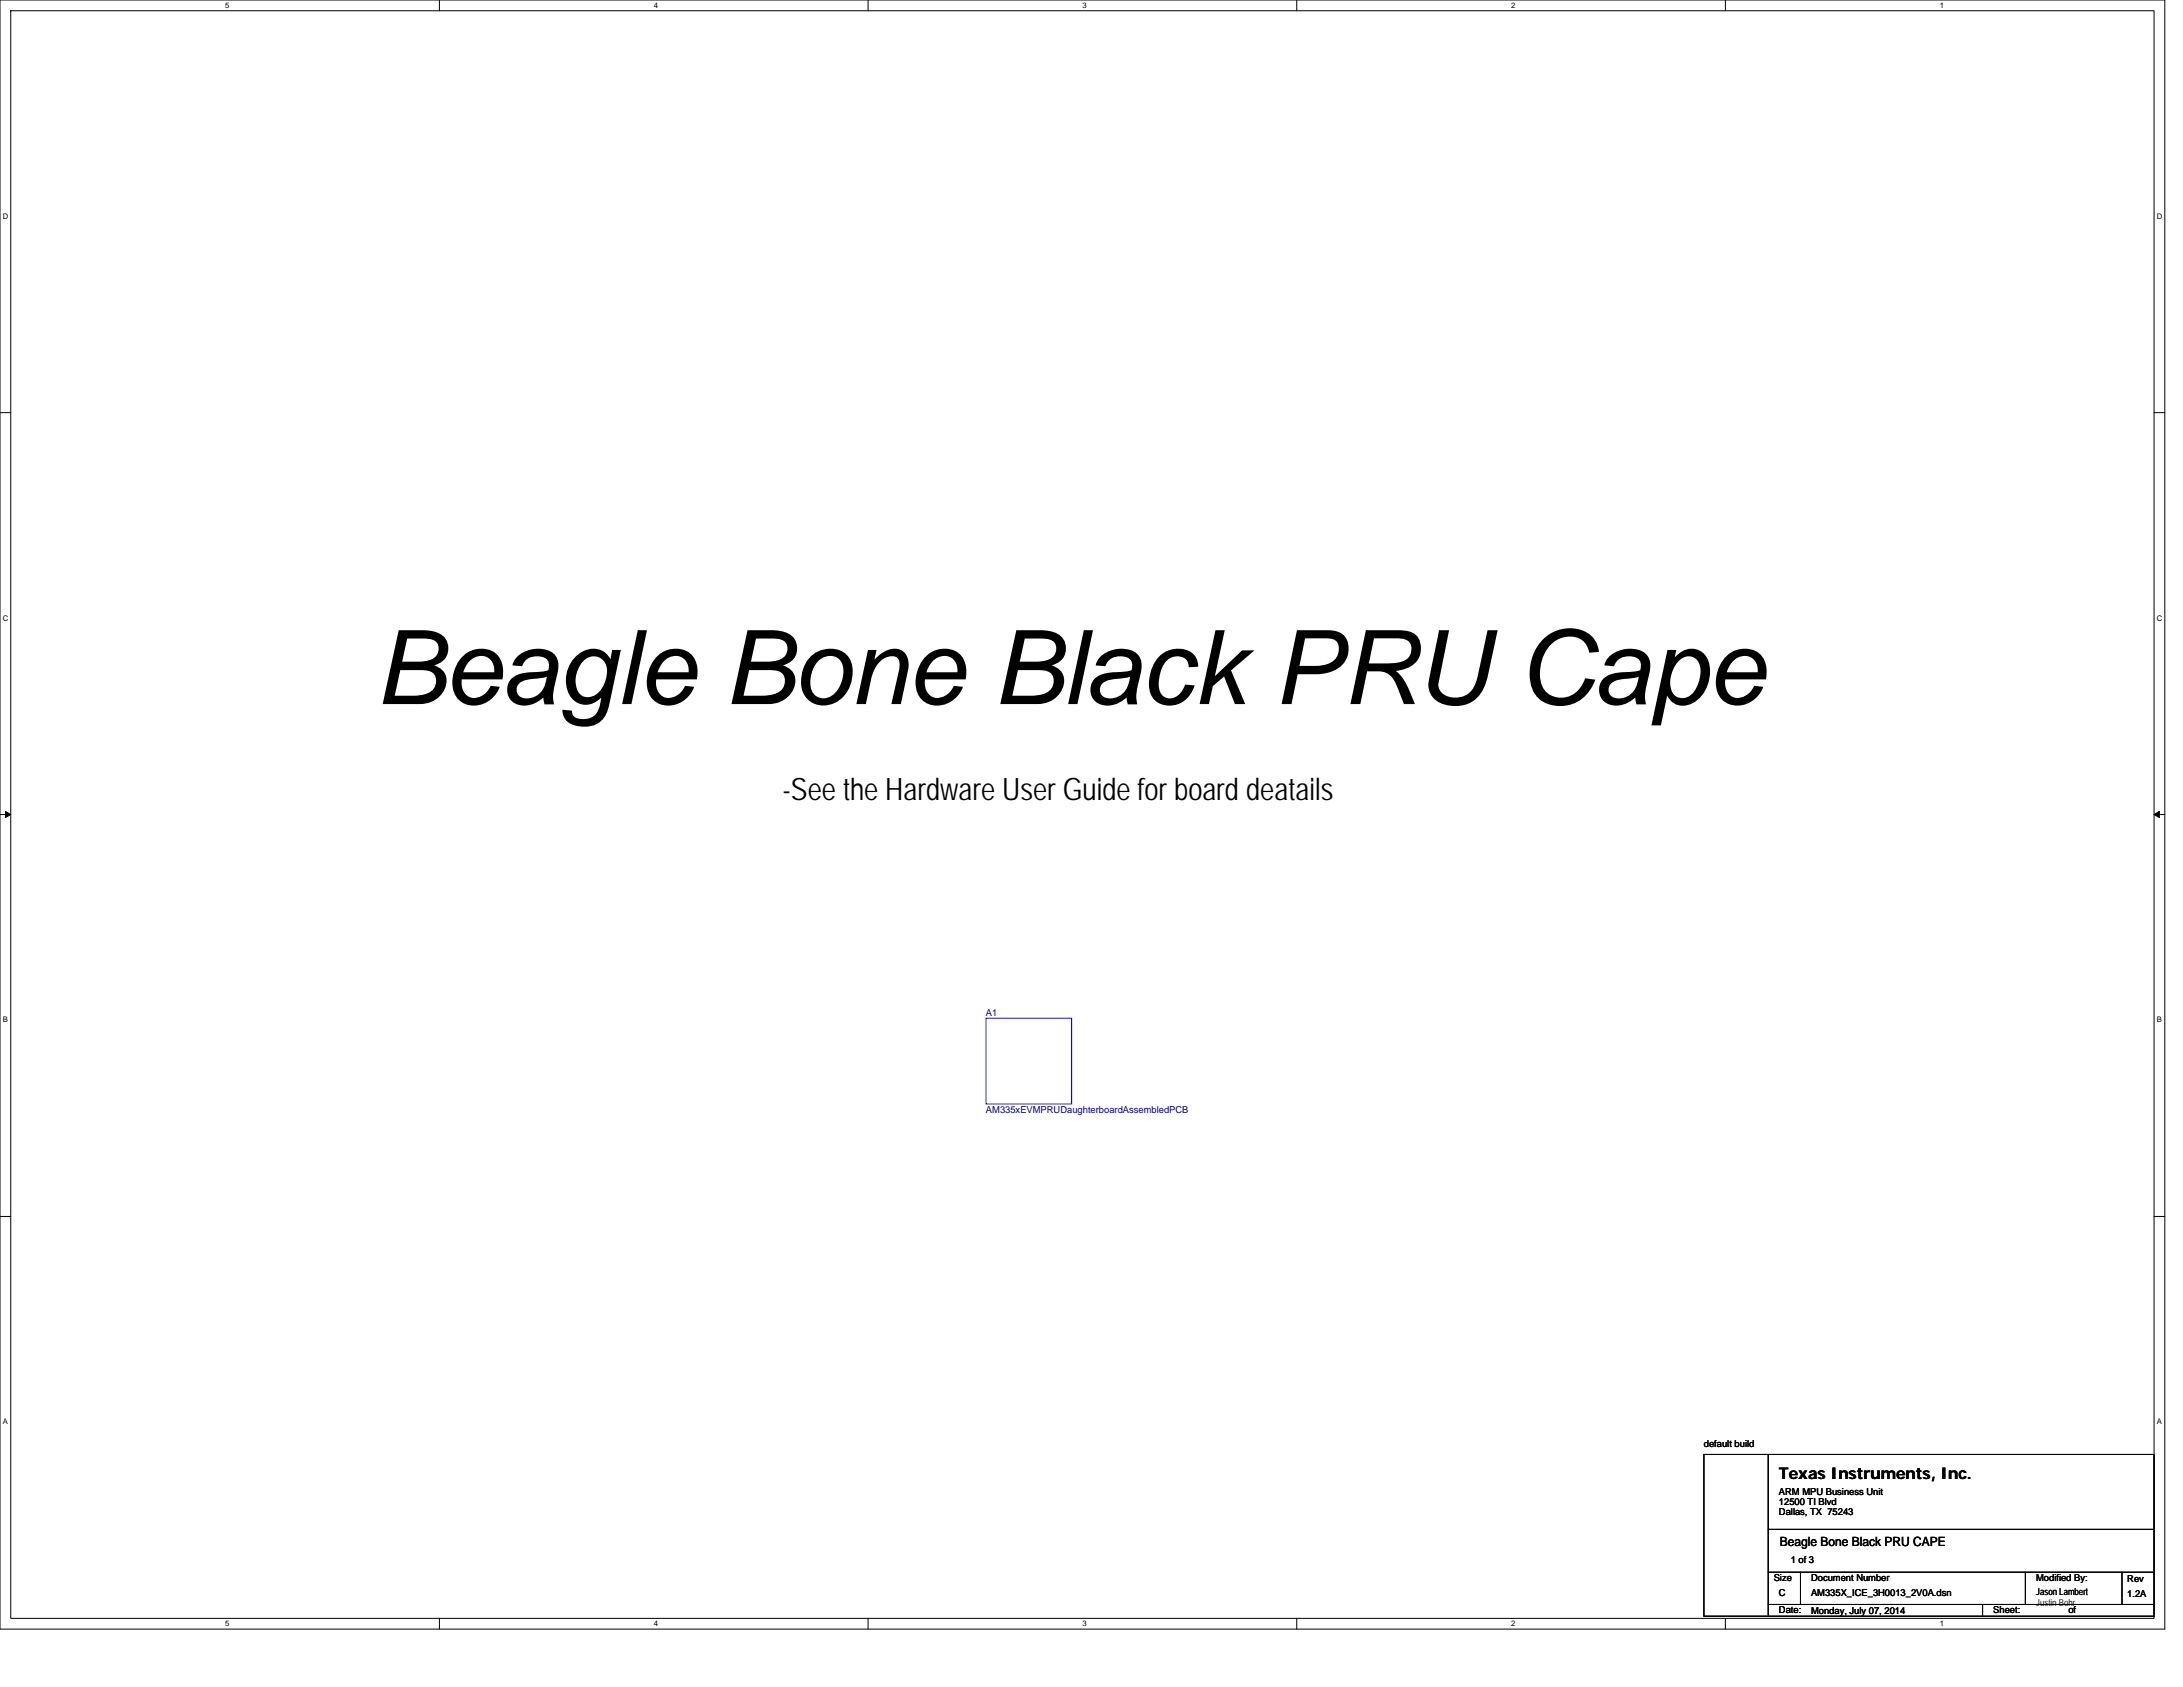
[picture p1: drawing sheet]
<svg xmlns="http://www.w3.org/2000/svg" width="279mm" height="216mm" viewBox="0 0 279 216" stroke-linecap="round" stroke-linejoin="round" font-family="sans-serif">
<defs><g id="words">
<text font-size="13.2" x="48" y="90.1">Beagle Bone Black PRU Cape</text>
<text font-size="4" x="100.1" y="102.4">-See the Hardware User Guide for board deatails</text>
<text font-size="2.1" x="227.7" y="189.3">Texas Instruments, Inc.</text>
<text font-size="1.6" x="227.8" y="197.9">Beagle Bone Black PRU CAPE</text>
<g font-size="1.2" fill="#000080">
<text x="126.2" y="130">A1</text>
<text x="126.2" y="142.4">AM335xEVMPRUDaughterboardAssembledPCB</text>
</g>
<g font-size="1.2">
<text x="218.1" y="185.2">default build</text>
<text x="227.7" y="191.4">ARM MPU Business Unit</text>
<text x="227.7" y="192.6">12500 TI Blvd</text>
<text x="227.7" y="193.9">Dallas, TX 75243</text>
<text x="227" y="202.3">Size</text>
<text x="229.2" y="200">1 of 3</text>
<text x="231.8" y="202.3">Document Number</text>
<text x="260.6" y="202.3">Modified By:</text>
<text x="272.3" y="202.5">Rev</text>
<text x="227.7" y="206.5">Date:</text>
<text x="227.7" y="204.3">C</text>
<text x="231.8" y="206.6">Monday, July 07, 2014</text>
<text x="231.8" y="204.3">AM335X_ICE_3H0013_2V0A.dsn</text>
<text x="255.1" y="206.5">Sheet:</text>
<text x="260.6" y="205.5">Justin Bohr</text>
<text x="260.6" y="204.2">Jason Lambert</text>
<text x="264.7" y="206.5">of</text>
<text x="272.3" y="204.4">1.2A</text>
</g>
<g font-size="1">
<text x="28.8" y="1">5</text>
<text x="83.7" y="1">4</text>
<text x="138.5" y="1">3</text>
<text x="193.4" y="1">2</text>
<text x="248.3" y="1">1</text>
<text x=".4" y="28">D</text>
<text x="276.1" y="28">D</text>
<text x=".4" y="79.4">C</text>
<text x="276.1" y="79.4">C</text>
<text x=".4" y="130.9">B</text>
<text x="276.1" y="130.9">B</text>
<text x=".4" y="182.3">A</text>
<text x="276.1" y="182.3">A</text>
<text x="28.8" y="208.2">5</text>
<text x="83.7" y="208.2">4</text>
<text x="138.5" y="208.2">3</text>
<text x="193.4" y="208.2">2</text>
<text x="248.3" y="208.2">1</text>
</g>
</g></defs>
<path d="M0 0h277.1v208.5h-277.1zM1.4 1.4h274.3v205.7h-274.3z" fill="none" stroke="#000" stroke-width=".13"/>
<g fill="#fff">
<path d="M28.8 .1h.6v1.1h-.6z"/>
<path d="M28.8 207.3h.6v1.1h-.6z"/>
</g>
<path d="M56.2 0v1.4M56.2 207.1v1.4" fill="none" stroke="#000" stroke-width=".13"/>
<g fill="#fff">
<path d="M83.7 .1h.5v1.1h-.5z"/>
<path d="M83.7 207.3h.5v1.1h-.5z"/>
</g>
<path d="M111.1 0v1.4M111.1 207.1v1.4" fill="none" stroke="#000" stroke-width=".13"/>
<g fill="#fff">
<path d="M138.5 .1h.6v1.1h-.6z"/>
<path d="M138.5 207.3h.6v1.1h-.6z"/>
</g>
<path d="M166 0v1.4M166 207.1v1.4" fill="none" stroke="#000" stroke-width=".13"/>
<g fill="#fff">
<path d="M193.4 .1h.6v1.1h-.6z"/>
<path d="M193.4 207.3h.6v1.1h-.6z"/>
</g>
<path d="M220.8 0v1.4M220.8 207.1v1.4" fill="none" stroke="#000" stroke-width=".13"/>
<g fill="#fff">
<path d="M248.3 .1h.5v1.1h-.5z"/>
<path d="M248.3 207.3h.5v1.1h-.5z"/>
<path d="M.4 27.1h.7v1.1h-.7z"/>
<path d="M276.1 27.1h.7v1.1h-.7z"/>
<path d="M.4 78.5h.7v1.1h-.7z"/>
<path d="M276.1 78.5h.7v1.1h-.7z"/>
</g>
<path d="M0 52.8h1.4M275.7 52.8h1.4" fill="none" stroke="#000" stroke-width=".13"/>
<g fill="#fff">
<path d="M.4 130h.6v1.1h-.6z"/>
<path d="M276.1 130h.6v1.1h-.6z"/>
</g>
<path d="M0 104.2h1.4M275.7 104.2h1.4" fill="none" stroke="#000" stroke-width=".13"/>
<path d="M.7 103.8l.7 .4-.7 .4zM275.7 104.2l.7-.4v.8z" fill="#000" stroke="#000" stroke-width=".13"/>
<g fill="#fff">
<path d="M.4 181.4h.6v1.1h-.6z"/>
<path d="M276.1 181.4h.6v1.1h-.6z"/>
</g>
<path d="M0 155.7h1.4M275.7 155.7h1.4M218.1 186.1h57.6v20.7h-57.6zM226.3 186.1v20.6M226.3 195.7h49.4M226.3 201.2h49.4M226.3 205.3h49.4M230.4 201.2v4.1M253.7 205.3v1.4M259.2 201.2v4.1M271.6 201.2v4.1" fill="none" stroke="#000" stroke-width=".13"/>
<path d="M126.2 130.3h11v11h-11z" fill="none" stroke="#00f" stroke-width=".13"/>
<use href="#words"/>
</svg>
